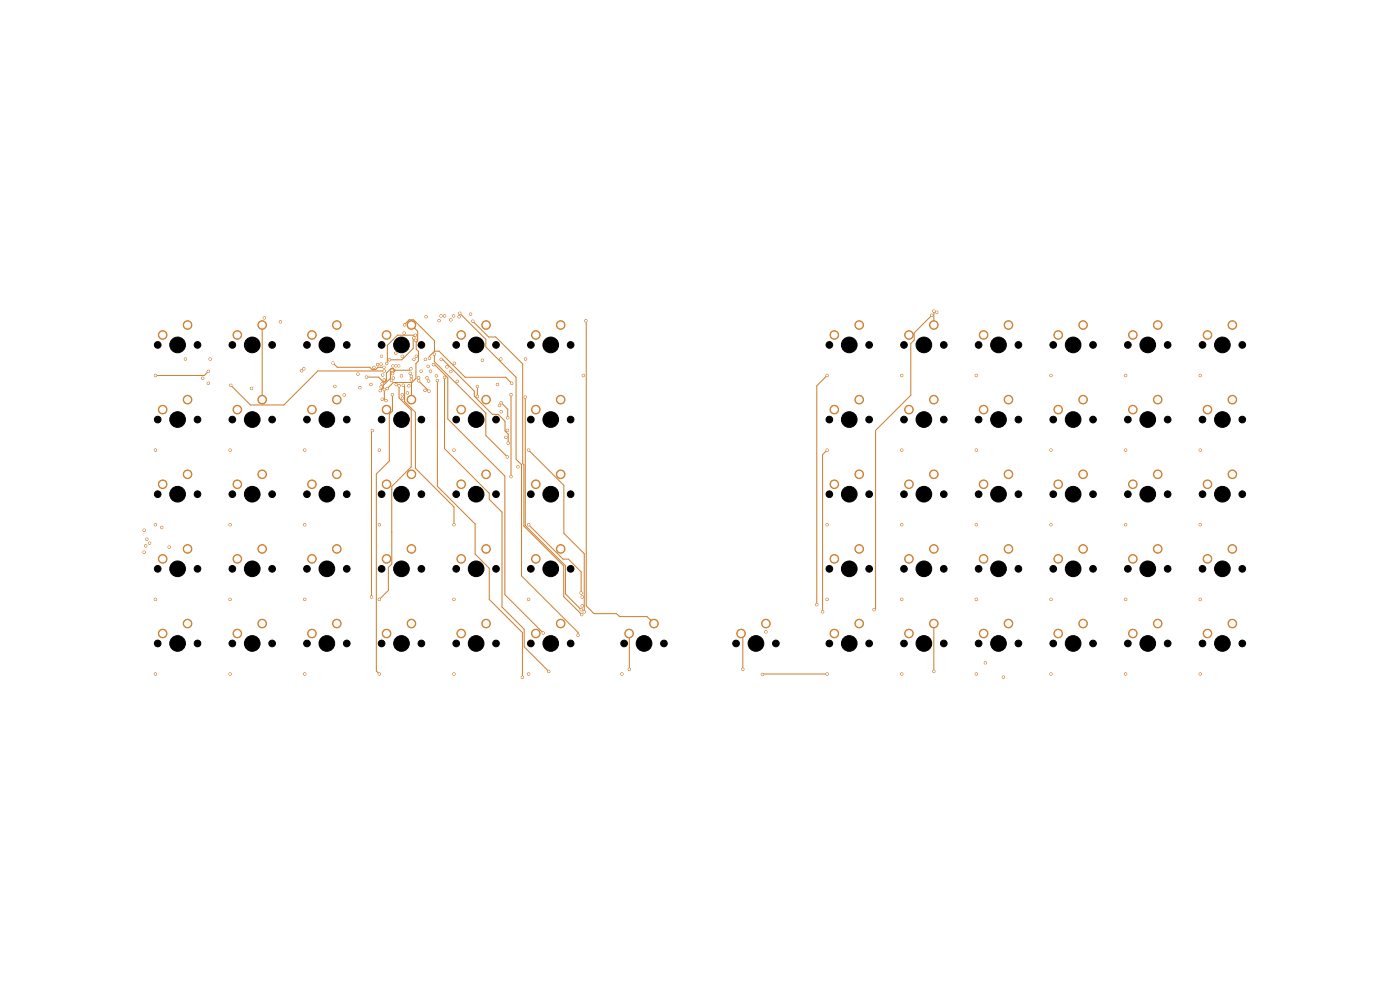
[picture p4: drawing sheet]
<svg xmlns="http://www.w3.org/2000/svg" width="297mm" height="210mm" viewBox="0 0 297 210" stroke-linecap="round" stroke-linejoin="round" font-family="sans-serif">
<g fill="#ce7d2c" stroke="#ce7d2c" stroke-width=".21">
<circle cx="261.4" cy="116.4" r=".91"/>
<circle cx="256.2" cy="118.6" r=".91"/>
<circle cx="87.3" cy="100.6" r=".91"/>
<circle cx="82" cy="102.7" r=".91"/>
<circle cx="261.4" cy="84.8" r=".91"/>
<circle cx="256.2" cy="86.9" r=".91"/>
<circle cx="39.8" cy="68.9" r=".91"/>
<circle cx="34.5" cy="71.1" r=".91"/>
<circle cx="39.8" cy="84.8" r=".91"/>
<circle cx="34.5" cy="86.9" r=".91"/>
<circle cx="261.4" cy="100.6" r=".91"/>
<circle cx="256.2" cy="102.7" r=".91"/>
<circle cx="71.5" cy="68.9" r=".91"/>
<circle cx="66.2" cy="71.1" r=".91"/>
<circle cx="55.6" cy="100.6" r=".91"/>
<circle cx="50.3" cy="102.7" r=".91"/>
<circle cx="87.3" cy="68.9" r=".91"/>
<circle cx="82" cy="71.1" r=".91"/>
<circle cx="87.3" cy="116.4" r=".91"/>
<circle cx="82" cy="118.6" r=".91"/>
<circle cx="118.9" cy="116.4" r=".91"/>
<circle cx="113.7" cy="118.6" r=".91"/>
<circle cx="118.9" cy="84.8" r=".91"/>
<circle cx="113.7" cy="86.9" r=".91"/>
<circle cx="213.9" cy="116.4" r=".91"/>
<circle cx="208.7" cy="118.6" r=".91"/>
<circle cx="71.5" cy="100.6" r=".91"/>
<circle cx="66.2" cy="102.7" r=".91"/>
<circle cx="245.6" cy="116.4" r=".91"/>
<circle cx="240.3" cy="118.6" r=".91"/>
<circle cx="71.5" cy="84.8" r=".91"/>
<circle cx="66.2" cy="86.9" r=".91"/>
<circle cx="39.8" cy="100.6" r=".91"/>
<circle cx="34.5" cy="102.7" r=".91"/>
<circle cx="229.8" cy="100.6" r=".91"/>
<circle cx="224.5" cy="102.7" r=".91"/>
<circle cx="229.8" cy="132.3" r=".91"/>
<circle cx="224.5" cy="134.4" r=".91"/>
<circle cx="87.3" cy="132.3" r=".91"/>
<circle cx="82" cy="134.4" r=".91"/>
<circle cx="55.6" cy="132.3" r=".91"/>
<circle cx="50.3" cy="134.4" r=".91"/>
<circle cx="87.3" cy="84.8" r=".91"/>
<circle cx="82" cy="86.9" r=".91"/>
<circle cx="245.6" cy="84.8" r=".91"/>
<circle cx="240.3" cy="86.9" r=".91"/>
<circle cx="182.3" cy="132.3" r=".91"/>
<circle cx="177" cy="134.4" r=".91"/>
<circle cx="182.3" cy="84.8" r=".91"/>
<circle cx="177" cy="86.9" r=".91"/>
<circle cx="198.1" cy="68.9" r=".91"/>
<circle cx="192.8" cy="71.1" r=".91"/>
<circle cx="198.1" cy="132.3" r=".91"/>
<circle cx="192.8" cy="134.4" r=".91"/>
<circle cx="261.4" cy="68.9" r=".91"/>
<circle cx="256.2" cy="71.1" r=".91"/>
<circle cx="118.9" cy="100.6" r=".91"/>
<circle cx="113.7" cy="102.7" r=".91"/>
<circle cx="198.1" cy="116.4" r=".91"/>
<circle cx="192.8" cy="118.6" r=".91"/>
<circle cx="103.1" cy="100.6" r=".91"/>
<circle cx="97.8" cy="102.7" r=".91"/>
<circle cx="138.7" cy="132.3" r=".91"/>
<circle cx="133.5" cy="134.4" r=".91"/>
<circle cx="39.8" cy="116.4" r=".91"/>
<circle cx="34.5" cy="118.6" r=".91"/>
<circle cx="103.1" cy="132.3" r=".91"/>
<circle cx="97.8" cy="134.4" r=".91"/>
<circle cx="213.9" cy="132.3" r=".91"/>
<circle cx="208.7" cy="134.4" r=".91"/>
<circle cx="229.8" cy="116.4" r=".91"/>
<circle cx="224.5" cy="118.6" r=".91"/>
<circle cx="55.6" cy="68.9" r=".91"/>
<circle cx="50.3" cy="71.1" r=".91"/>
<circle cx="245.6" cy="100.6" r=".91"/>
<circle cx="240.3" cy="102.7" r=".91"/>
<circle cx="55.6" cy="116.4" r=".91"/>
<circle cx="50.3" cy="118.6" r=".91"/>
<circle cx="245.6" cy="68.9" r=".91"/>
<circle cx="240.3" cy="71.1" r=".91"/>
<circle cx="229.8" cy="84.8" r=".91"/>
<circle cx="224.5" cy="86.9" r=".91"/>
<circle cx="198.1" cy="84.8" r=".91"/>
<circle cx="192.8" cy="86.9" r=".91"/>
<circle cx="245.6" cy="132.3" r=".91"/>
<circle cx="240.3" cy="134.4" r=".91"/>
<circle cx="71.5" cy="116.4" r=".91"/>
<circle cx="66.2" cy="118.6" r=".91"/>
<circle cx="118.9" cy="68.9" r=".91"/>
<circle cx="113.7" cy="71.1" r=".91"/>
<circle cx="261.4" cy="132.3" r=".91"/>
<circle cx="256.2" cy="134.4" r=".91"/>
<circle cx="118.9" cy="132.3" r=".91"/>
<circle cx="113.7" cy="134.4" r=".91"/>
<circle cx="103.1" cy="84.8" r=".91"/>
<circle cx="97.8" cy="86.9" r=".91"/>
<circle cx="55.6" cy="84.8" r=".91"/>
<circle cx="50.3" cy="86.9" r=".91"/>
<circle cx="103.1" cy="68.9" r=".91"/>
<circle cx="97.8" cy="71.1" r=".91"/>
<circle cx="182.3" cy="116.4" r=".91"/>
<circle cx="177" cy="118.6" r=".91"/>
<circle cx="39.8" cy="132.3" r=".91"/>
<circle cx="34.5" cy="134.4" r=".91"/>
<circle cx="182.3" cy="68.9" r=".91"/>
<circle cx="177" cy="71.1" r=".91"/>
<circle cx="213.9" cy="84.8" r=".91"/>
<circle cx="208.7" cy="86.9" r=".91"/>
<circle cx="71.5" cy="132.3" r=".91"/>
<circle cx="66.2" cy="134.4" r=".91"/>
<circle cx="162.5" cy="132.3" r=".91"/>
<circle cx="157.2" cy="134.4" r=".91"/>
<circle cx="182.3" cy="100.6" r=".91"/>
<circle cx="177" cy="102.7" r=".91"/>
<circle cx="103.1" cy="116.4" r=".91"/>
<circle cx="97.8" cy="118.6" r=".91"/>
<circle cx="213.9" cy="100.6" r=".91"/>
<circle cx="208.7" cy="102.7" r=".91"/>
<circle cx="229.8" cy="68.9" r=".91"/>
<circle cx="224.5" cy="71.1" r=".91"/>
<circle cx="213.9" cy="68.9" r=".91"/>
<circle cx="208.7" cy="71.1" r=".91"/>
<circle cx="198.1" cy="100.6" r=".91"/>
<circle cx="192.8" cy="102.7" r=".91"/>
<circle cx="198.7" cy="66.2" r=".25"/>
<circle cx="111.4" cy="84.2" r=".25"/>
<circle cx="99.8" cy="66.6" r=".25"/>
<circle cx="185.4" cy="129.3" r=".25"/>
<circle cx="123.3" cy="129.3" r=".25"/>
<circle cx="197.7" cy="66.9" r=".25"/>
<circle cx="82.2" cy="82.4" r=".25"/>
<circle cx="73" cy="83.8" r=".25"/>
<circle cx="81.9" cy="85" r=".25"/>
<circle cx="106.3" cy="87.4" r=".25"/>
<circle cx="81.5" cy="82.6" r=".25"/>
<circle cx="97.5" cy="66.5" r=".25"/>
<circle cx="122.6" cy="134.7" r=".25"/>
<circle cx="209" cy="140.6" r=".25"/>
<circle cx="212.9" cy="143.6" r=".25"/>
<circle cx="92.8" cy="80.7" r=".25"/>
<circle cx="110.8" cy="143.7" r=".25"/>
<circle cx="84.6" cy="77.6" r=".23"/>
<circle cx="78.8" cy="126.6" r=".25"/>
<circle cx="79" cy="91.3" r=".25"/>
<circle cx="80.9" cy="75.6" r=".23"/>
<circle cx="84" cy="77.6" r=".23"/>
<circle cx="100.3" cy="68.1" r=".25"/>
<circle cx="87.8" cy="71.7" r=".25"/>
<circle cx="82.6" cy="76.3" r=".25"/>
<circle cx="123.4" cy="130.4" r=".25"/>
<circle cx="94.3" cy="80.1" r=".25"/>
<circle cx="198.1" cy="66" r=".25"/>
<circle cx="90.4" cy="67.2" r=".25"/>
<circle cx="116.4" cy="142.4" r=".25"/>
<circle cx="198.1" cy="142.4" r=".25"/>
<circle cx="84" cy="81.6" r=".25"/>
<circle cx="88.2" cy="72.2" r=".25"/>
<circle cx="124.3" cy="68" r=".25"/>
<circle cx="81.1" cy="81.4" r=".25"/>
<circle cx="133.5" cy="142" r=".25"/>
<circle cx="115.3" cy="134.3" r=".25"/>
<circle cx="82" cy="77.1" r=".25"/>
<circle cx="88.1" cy="71.1" r=".25"/>
<circle cx="92" cy="77.4" r=".25"/>
<circle cx="162.5" cy="134" r=".25"/>
<circle cx="157.6" cy="142" r=".25"/>
<circle cx="33" cy="111.3" r=".25"/>
<circle cx="175.5" cy="111.3" r=".25"/>
<circle cx="64.6" cy="111.3" r=".25"/>
<circle cx="85.5" cy="81.7" r=".25"/>
<circle cx="96.3" cy="111.3" r=".25"/>
<circle cx="123.3" cy="125.8" r=".25"/>
<circle cx="80.5" cy="111.3" r=".25"/>
<circle cx="191.3" cy="111.3" r=".25"/>
<circle cx="48.8" cy="111.3" r=".25"/>
<circle cx="207.1" cy="111.3" r=".25"/>
<circle cx="254.6" cy="111.3" r=".25"/>
<circle cx="238.8" cy="111.3" r=".25"/>
<circle cx="112.1" cy="111.3" r=".25"/>
<circle cx="223" cy="111.3" r=".25"/>
<circle cx="238.8" cy="127.1" r=".25"/>
<circle cx="175.5" cy="127.1" r=".25"/>
<circle cx="112.1" cy="127.1" r=".25"/>
<circle cx="48.8" cy="127.1" r=".25"/>
<circle cx="84.7" cy="81.8" r=".25"/>
<circle cx="223" cy="127.1" r=".25"/>
<circle cx="33" cy="127.1" r=".25"/>
<circle cx="191.3" cy="127.1" r=".25"/>
<circle cx="96.3" cy="127.1" r=".25"/>
<circle cx="207.1" cy="127.1" r=".25"/>
<circle cx="123.5" cy="128.5" r=".25"/>
<circle cx="64.6" cy="127.1" r=".25"/>
<circle cx="254.6" cy="127.1" r=".25"/>
<circle cx="80.5" cy="127.1" r=".25"/>
<circle cx="83.3" cy="83.7" r=".25"/>
<circle cx="80.5" cy="143" r=".25"/>
<circle cx="131.9" cy="143" r=".25"/>
<circle cx="207.1" cy="143" r=".25"/>
<circle cx="175.5" cy="143" r=".25"/>
<circle cx="254.6" cy="143" r=".25"/>
<circle cx="33" cy="143" r=".25"/>
<circle cx="112.1" cy="143" r=".25"/>
<circle cx="64.6" cy="143" r=".25"/>
<circle cx="223" cy="143" r=".25"/>
<circle cx="161.7" cy="143.1" r=".25"/>
<circle cx="191.3" cy="143" r=".25"/>
<circle cx="96.3" cy="143" r=".25"/>
<circle cx="48.8" cy="143" r=".25"/>
<circle cx="238.8" cy="143" r=".25"/>
<circle cx="87.8" cy="76.2" r=".25"/>
<circle cx="83.9" cy="74.9" r=".25"/>
<circle cx="108.4" cy="101.1" r=".25"/>
<circle cx="81.1" cy="84.7" r=".25"/>
<circle cx="83.4" cy="80.2" r=".25"/>
<circle cx="106" cy="86" r=".25"/>
<circle cx="108.4" cy="83.7" r=".25"/>
<circle cx="80.1" cy="77.3" r=".25"/>
<circle cx="44.2" cy="81.3" r=".25"/>
<circle cx="70.6" cy="77" r=".23"/>
<circle cx="43" cy="80.2" r=".25"/>
<circle cx="81.5" cy="77.9" r=".23"/>
<circle cx="96.4" cy="77.1" r=".25"/>
<circle cx="64.4" cy="78.2" r=".25"/>
<circle cx="79.3" cy="77.9" r=".25"/>
<circle cx="105.5" cy="81.6" r=".25"/>
<circle cx="64" cy="78.7" r=".25"/>
<circle cx="85.2" cy="79.7" r=".25"/>
<circle cx="80.8" cy="77.2" r=".25"/>
<circle cx="90.8" cy="77.7" r=".25"/>
<circle cx="81.2" cy="79.6" r=".25"/>
<circle cx="75.9" cy="79.4" r=".25"/>
<circle cx="90.2" cy="76.2" r=".25"/>
<circle cx="30.6" cy="112.5" r=".25"/>
<circle cx="90.2" cy="82.8" r=".25"/>
<circle cx="59.5" cy="68.3" r=".25"/>
<circle cx="97.4" cy="67.2" r=".25"/>
<circle cx="71" cy="82" r=".25"/>
<circle cx="109.9" cy="99" r=".25"/>
<circle cx="76.3" cy="82.2" r=".25"/>
<circle cx="92.6" cy="79.7" r=".25"/>
<circle cx="85.3" cy="83.7" r=".25"/>
<circle cx="85.3" cy="75.6" r=".25"/>
<circle cx="90.9" cy="80.8" r=".25"/>
<circle cx="34.3" cy="111.9" r=".25"/>
<circle cx="30.9" cy="115.8" r=".25"/>
<circle cx="53.4" cy="82.4" r=".25"/>
<circle cx="111.5" cy="76.2" r=".25"/>
<circle cx="30.6" cy="117.1" r=".25"/>
<circle cx="44.6" cy="76.2" r=".25"/>
<circle cx="90.6" cy="80.2" r=".25"/>
<circle cx="78.7" cy="81.6" r=".25"/>
<circle cx="81.5" cy="80.6" r=".25"/>
<circle cx="106.2" cy="76.2" r=".25"/>
<circle cx="93.2" cy="68" r=".25"/>
<circle cx="91.3" cy="78.7" r=".25"/>
<circle cx="88.3" cy="75.6" r=".25"/>
<circle cx="39.3" cy="76.2" r=".25"/>
<circle cx="80.7" cy="82.9" r=".25"/>
<circle cx="83.2" cy="78.6" r=".25"/>
<circle cx="191.3" cy="79.7" r=".25"/>
<circle cx="254.6" cy="79.7" r=".25"/>
<circle cx="85.8" cy="68.9" r=".25"/>
<circle cx="108.5" cy="81.3" r=".25"/>
<circle cx="91.1" cy="76" r=".25"/>
<circle cx="123.5" cy="126.7" r=".25"/>
<circle cx="238.8" cy="79.7" r=".25"/>
<circle cx="207.1" cy="79.7" r=".25"/>
<circle cx="223" cy="79.7" r=".25"/>
<circle cx="173.3" cy="128.3" r=".25"/>
<circle cx="87" cy="79.2" r=".25"/>
<circle cx="175.5" cy="79.7" r=".25"/>
<circle cx="44.2" cy="78.8" r=".25"/>
<circle cx="33" cy="79.7" r=".25"/>
<circle cx="123.8" cy="79.7" r=".25"/>
<circle cx="107.7" cy="88.6" r=".25"/>
<circle cx="106.3" cy="85.4" r=".25"/>
<circle cx="88.8" cy="80.1" r=".25"/>
<circle cx="87.2" cy="78.2" r=".25"/>
<circle cx="77.7" cy="80" r=".25"/>
<circle cx="89.3" cy="78.7" r=".25"/>
<circle cx="83.3" cy="79.2" r=".25"/>
<circle cx="112.1" cy="95.5" r=".25"/>
<circle cx="254.6" cy="95.5" r=".25"/>
<circle cx="207.1" cy="95.5" r=".25"/>
<circle cx="174.5" cy="129.8" r=".25"/>
<circle cx="85.4" cy="84.5" r=".25"/>
<circle cx="33" cy="95.5" r=".25"/>
<circle cx="80.5" cy="95.5" r=".25"/>
<circle cx="223" cy="95.5" r=".25"/>
<circle cx="238.8" cy="95.5" r=".25"/>
<circle cx="123.9" cy="129.8" r=".25"/>
<circle cx="191.3" cy="95.5" r=".25"/>
<circle cx="175.5" cy="95.5" r=".25"/>
<circle cx="96.3" cy="95.5" r=".25"/>
<circle cx="48.8" cy="95.5" r=".25"/>
<circle cx="64.6" cy="95.5" r=".25"/>
<circle cx="107.8" cy="94" r=".25"/>
<circle cx="93.6" cy="76.3" r=".25"/>
<circle cx="83.3" cy="77.6" r=".23"/>
<circle cx="83.1" cy="80.7" r=".25"/>
<circle cx="80.9" cy="82.1" r=".25"/>
<circle cx="86.7" cy="81.8" r=".25"/>
<circle cx="107.6" cy="91.3" r=".25"/>
<circle cx="107.3" cy="92.8" r=".25"/>
<circle cx="86.4" cy="83.4" r=".25"/>
<circle cx="81.5" cy="78.7" r=".25"/>
<circle cx="49" cy="81.7" r=".25"/>
<circle cx="92.2" cy="75.1" r=".25"/>
<circle cx="85.7" cy="70.6" r=".25"/>
<circle cx="107.6" cy="96.9" r=".25"/>
<circle cx="87.3" cy="79.8" r=".25"/>
<circle cx="97" cy="80.9" r=".25"/>
<circle cx="88.8" cy="80.8" r=".25"/>
<circle cx="91" cy="83" r=".25"/>
<circle cx="102.3" cy="76.4" r=".25"/>
<circle cx="87.3" cy="80.6" r=".25"/>
<circle cx="101.3" cy="82" r=".25"/>
<circle cx="101.3" cy="84.1" r=".25"/>
<circle cx="93.6" cy="67" r=".25"/>
<circle cx="94.8" cy="77.8" r=".25"/>
<circle cx="31.7" cy="115.2" r=".25"/>
<circle cx="94.3" cy="67" r=".25"/>
<circle cx="56.1" cy="67.4" r=".25"/>
<circle cx="35.9" cy="116.1" r=".25"/>
<circle cx="96.2" cy="67" r=".25"/>
<circle cx="31.2" cy="114.4" r=".25"/>
<circle cx="95.6" cy="67.9" r=".25"/>
<circle cx="95.6" cy="78.8" r=".25"/>
</g>
<g fill="none" stroke="#ce7d2c" stroke-width=".21">
<path d="M44.2 78.8l-.9 .9h-10.3M55.6 68.9v15.9M70.6 77l1 .9h6.8l.5 .5h.8l.5-.5h1.3M81.5 78.7h-14.1l-7.2 7.2h-7.1l-4.1-4.2M83.2 78.6l-.4 .3v1.3l-1.5 1.6v.4l-.6 .7M83.8 78.5l-.4-.4h-.4l-1 1.1v1.5l-.3 .3h-.3l-1.1-1h-2.6M83.8 78.5v.2l-.5 .5M85.8 68.9l1-1.1h.9l4.5 4.5v2.2M87.2 78.2l-.3 .3h-3.1M87.3 68.9l1.3 1.4v2.1l-.3 .3v1.3l.5 .5v2.1l-.6 .5v3.2l-.8 .8h-3.9l-1.3 1.3M87.8 71.7l-.1 .1v2.1l-2.5 2.4h-2.6M88.1 71.1h-3.8l-2.1 2.2v3.7l-.2 .1"/>
<path d="M88.1 71.1h.1M92 77.4h.2l2.8 2.7v8.8l12.1 12.1v25.1l8.2 8.2M92.2 75.1v1.6l10.9 10.9v4.8l4.5 4.5M92.2 74.5h.9l5.6 5.5h8.6l1.2 1.3M92.2 74.5l-1.1 1.1v.4M93.6 76.3h.3l6.7 6.7v1.1l3.9 3.8h1.2l1.4 1.5v2l.7 .7v1.9M97.5 66.5l5.6 5.5v1.6l6.4 6.4v17.4l1.1 1.2v23.6l12 12v.5M100.3 68.1l3.4 3.4h1.5l5.7 5.7v21.1l.2 .3v13l8.5 8.5v6.5l3.8 3.8M124.3 68l.1 .2M124.4 68.1v60.4l1.6 1.7h4.8l.6 .6h5.9l1.4 1.5M175.5 79.7l-2.2 2.1v46.5M197.7 66.9l-3.8 3.7v1.6l-.7 .7v10.9l-7.4 7.5v37.7l-.4 .3"/>
<path d="M198.1 66v2.9M198.1 68.9h.1M213.9 68.9h.1M79 91.3l-.2 .2v35.1M81.5 82.6v2l.4 .4M83.3 83.7v3.5l-.7 .7v9.9l-2.8 2.7v41.8l.7 .7M84.7 81.8v2.6l2.5 2.6v12l-4.1 4.2v16.5l-.7 .7v4.8l-1.9 1.9M85.5 81.7l.3 .3v3.2l2.3 2.3v11.8l8.2 8.2v3.8M87.3 81.1v3.7M88.8 80.8h.1M88.8 80.8l2.2 2.2M92.8 80.7v22.4l8 8.1v6.3l3 3v6.7l7 7v9.5"/>
<path d="M94.3 80.1v15.1l9.5 9.4v1.3l2.7 2.7v20.2l4.7 4.7v3.7l5.2 5.2M101.3 82v2.1M106.3 85.4l1.4 1.4v1.8M108.4 83.7v17.4M111.4 84.2v27.3l8.6 8.5v6l3.3 3.3M112.1 95.5l7.5 7.5v10.1l4.3 4.4v12.3M175.5 95.5l-1 .9v33.4M83.1 112.9h.1M83.1 103.8h.1M112.1 111.3l7.3 7.3h1.2l2.7 2.7v4.5M133.5 134.4v7.6M157.4 134.6l-.2-.2 .4 .4v7.2"/>
<path d="M198.1 132.3v10.1M175.5 143l-13.8 .1"/>
</g>
<g fill="#fff" stroke="#fff" stroke-width=".21">
<circle cx="198.7" cy="66.2" r=".12"/>
<circle cx="111.4" cy="84.2" r=".12"/>
<circle cx="99.8" cy="66.6" r=".12"/>
<circle cx="185.4" cy="129.3" r=".12"/>
<circle cx="123.3" cy="129.3" r=".12"/>
<circle cx="197.7" cy="66.9" r=".12"/>
<circle cx="82.2" cy="82.4" r=".12"/>
<circle cx="73" cy="83.8" r=".12"/>
<circle cx="81.9" cy="85" r=".12"/>
<circle cx="106.3" cy="87.4" r=".12"/>
<circle cx="81.5" cy="82.6" r=".12"/>
<circle cx="97.5" cy="66.5" r=".12"/>
<circle cx="122.6" cy="134.7" r=".12"/>
<circle cx="209" cy="140.6" r=".12"/>
<circle cx="212.9" cy="143.6" r=".12"/>
<circle cx="92.8" cy="80.7" r=".12"/>
<circle cx="110.8" cy="143.7" r=".12"/>
<circle cx="84.6" cy="77.6" r=".12"/>
<circle cx="78.8" cy="126.6" r=".12"/>
<circle cx="79" cy="91.3" r=".12"/>
<circle cx="80.9" cy="75.6" r=".12"/>
<circle cx="84" cy="77.6" r=".12"/>
<circle cx="100.3" cy="68.1" r=".12"/>
<circle cx="87.8" cy="71.7" r=".12"/>
<circle cx="82.6" cy="76.3" r=".12"/>
<circle cx="123.4" cy="130.4" r=".12"/>
<circle cx="94.3" cy="80.1" r=".12"/>
<circle cx="198.1" cy="66" r=".12"/>
<circle cx="90.4" cy="67.2" r=".12"/>
<circle cx="116.4" cy="142.4" r=".12"/>
<circle cx="198.1" cy="142.4" r=".12"/>
<circle cx="84" cy="81.6" r=".12"/>
<circle cx="88.2" cy="72.2" r=".12"/>
<circle cx="124.3" cy="68" r=".12"/>
<circle cx="81.1" cy="81.4" r=".12"/>
<circle cx="133.5" cy="142" r=".12"/>
<circle cx="115.3" cy="134.3" r=".12"/>
<circle cx="82" cy="77.1" r=".12"/>
<circle cx="88.1" cy="71.1" r=".12"/>
<circle cx="92" cy="77.4" r=".12"/>
<circle cx="162.5" cy="134" r=".12"/>
<circle cx="157.6" cy="142" r=".12"/>
<circle cx="33" cy="111.3" r=".12"/>
<circle cx="175.5" cy="111.3" r=".12"/>
<circle cx="64.6" cy="111.3" r=".12"/>
<circle cx="85.5" cy="81.7" r=".12"/>
<circle cx="96.3" cy="111.3" r=".12"/>
<circle cx="123.3" cy="125.8" r=".12"/>
<circle cx="80.5" cy="111.3" r=".12"/>
<circle cx="191.3" cy="111.3" r=".12"/>
<circle cx="48.8" cy="111.3" r=".12"/>
<circle cx="207.1" cy="111.3" r=".12"/>
<circle cx="254.6" cy="111.3" r=".12"/>
<circle cx="238.8" cy="111.3" r=".12"/>
<circle cx="112.1" cy="111.3" r=".12"/>
<circle cx="223" cy="111.3" r=".12"/>
<circle cx="238.8" cy="127.1" r=".12"/>
<circle cx="175.5" cy="127.1" r=".12"/>
<circle cx="112.1" cy="127.1" r=".12"/>
<circle cx="48.8" cy="127.1" r=".12"/>
<circle cx="84.7" cy="81.8" r=".12"/>
<circle cx="223" cy="127.1" r=".12"/>
<circle cx="33" cy="127.1" r=".12"/>
<circle cx="191.3" cy="127.1" r=".12"/>
<circle cx="96.3" cy="127.1" r=".12"/>
<circle cx="207.1" cy="127.1" r=".12"/>
<circle cx="123.5" cy="128.5" r=".12"/>
<circle cx="64.6" cy="127.1" r=".12"/>
<circle cx="254.6" cy="127.1" r=".12"/>
<circle cx="80.5" cy="127.1" r=".12"/>
<circle cx="83.3" cy="83.7" r=".12"/>
<circle cx="80.5" cy="143" r=".12"/>
<circle cx="131.9" cy="143" r=".12"/>
<circle cx="207.1" cy="143" r=".12"/>
<circle cx="175.5" cy="143" r=".12"/>
<circle cx="254.6" cy="143" r=".12"/>
<circle cx="33" cy="143" r=".12"/>
<circle cx="112.1" cy="143" r=".12"/>
<circle cx="64.6" cy="143" r=".12"/>
<circle cx="223" cy="143" r=".12"/>
<circle cx="161.7" cy="143.1" r=".12"/>
<circle cx="191.3" cy="143" r=".12"/>
<circle cx="96.3" cy="143" r=".12"/>
<circle cx="48.8" cy="143" r=".12"/>
<circle cx="238.8" cy="143" r=".12"/>
<circle cx="87.8" cy="76.2" r=".12"/>
<circle cx="83.9" cy="74.9" r=".12"/>
<circle cx="108.4" cy="101.1" r=".12"/>
<circle cx="81.1" cy="84.7" r=".12"/>
<circle cx="83.4" cy="80.2" r=".12"/>
<circle cx="106" cy="86" r=".12"/>
<circle cx="108.4" cy="83.7" r=".12"/>
<circle cx="80.1" cy="77.3" r=".12"/>
<circle cx="44.2" cy="81.3" r=".12"/>
<circle cx="70.6" cy="77" r=".12"/>
<circle cx="43" cy="80.2" r=".12"/>
<circle cx="81.5" cy="77.9" r=".12"/>
<circle cx="96.4" cy="77.1" r=".12"/>
<circle cx="64.4" cy="78.2" r=".12"/>
<circle cx="79.3" cy="77.9" r=".12"/>
<circle cx="105.5" cy="81.6" r=".12"/>
<circle cx="64" cy="78.7" r=".12"/>
<circle cx="85.2" cy="79.7" r=".12"/>
<circle cx="80.8" cy="77.2" r=".12"/>
<circle cx="90.8" cy="77.7" r=".12"/>
<circle cx="81.2" cy="79.6" r=".12"/>
<circle cx="75.9" cy="79.4" r=".12"/>
<circle cx="90.2" cy="76.2" r=".12"/>
<circle cx="30.6" cy="112.5" r=".12"/>
<circle cx="90.2" cy="82.8" r=".12"/>
<circle cx="59.5" cy="68.3" r=".12"/>
<circle cx="97.4" cy="67.2" r=".12"/>
<circle cx="71" cy="82" r=".12"/>
<circle cx="109.9" cy="99" r=".12"/>
<circle cx="76.3" cy="82.2" r=".12"/>
<circle cx="92.6" cy="79.7" r=".12"/>
<circle cx="85.3" cy="83.7" r=".12"/>
<circle cx="85.3" cy="75.6" r=".12"/>
<circle cx="90.9" cy="80.8" r=".12"/>
<circle cx="34.3" cy="111.9" r=".12"/>
<circle cx="30.9" cy="115.8" r=".12"/>
<circle cx="53.4" cy="82.4" r=".12"/>
<circle cx="111.5" cy="76.2" r=".12"/>
<circle cx="30.6" cy="117.1" r=".12"/>
<circle cx="44.6" cy="76.2" r=".12"/>
<circle cx="90.6" cy="80.2" r=".12"/>
<circle cx="78.7" cy="81.6" r=".12"/>
<circle cx="81.5" cy="80.6" r=".12"/>
<circle cx="106.2" cy="76.2" r=".12"/>
<circle cx="93.2" cy="68" r=".12"/>
<circle cx="91.3" cy="78.7" r=".12"/>
<circle cx="88.3" cy="75.6" r=".12"/>
<circle cx="39.3" cy="76.2" r=".12"/>
<circle cx="80.7" cy="82.9" r=".12"/>
<circle cx="83.2" cy="78.6" r=".12"/>
<circle cx="191.3" cy="79.7" r=".12"/>
<circle cx="254.6" cy="79.7" r=".12"/>
<circle cx="85.8" cy="68.9" r=".12"/>
<circle cx="108.5" cy="81.3" r=".12"/>
<circle cx="91.1" cy="76" r=".12"/>
<circle cx="123.5" cy="126.7" r=".12"/>
<circle cx="238.8" cy="79.7" r=".12"/>
<circle cx="207.1" cy="79.7" r=".12"/>
<circle cx="223" cy="79.7" r=".12"/>
<circle cx="173.3" cy="128.3" r=".12"/>
<circle cx="87" cy="79.2" r=".12"/>
<circle cx="175.5" cy="79.7" r=".12"/>
<circle cx="44.2" cy="78.8" r=".12"/>
<circle cx="33" cy="79.7" r=".12"/>
<circle cx="123.8" cy="79.7" r=".12"/>
<circle cx="107.7" cy="88.6" r=".12"/>
<circle cx="106.3" cy="85.4" r=".12"/>
<circle cx="88.8" cy="80.1" r=".12"/>
<circle cx="87.2" cy="78.2" r=".12"/>
<circle cx="77.7" cy="80" r=".12"/>
<circle cx="89.3" cy="78.7" r=".12"/>
<circle cx="83.3" cy="79.2" r=".12"/>
<circle cx="112.1" cy="95.5" r=".12"/>
<circle cx="254.6" cy="95.5" r=".12"/>
<circle cx="207.1" cy="95.5" r=".12"/>
<circle cx="174.5" cy="129.8" r=".12"/>
<circle cx="85.4" cy="84.5" r=".12"/>
<circle cx="33" cy="95.5" r=".12"/>
<circle cx="80.5" cy="95.5" r=".12"/>
<circle cx="223" cy="95.5" r=".12"/>
<circle cx="238.8" cy="95.5" r=".12"/>
<circle cx="123.9" cy="129.8" r=".12"/>
<circle cx="191.3" cy="95.5" r=".12"/>
<circle cx="175.5" cy="95.5" r=".12"/>
<circle cx="96.3" cy="95.5" r=".12"/>
<circle cx="48.8" cy="95.5" r=".12"/>
<circle cx="64.6" cy="95.5" r=".12"/>
<circle cx="107.8" cy="94" r=".12"/>
<circle cx="93.6" cy="76.3" r=".12"/>
<circle cx="83.3" cy="77.6" r=".12"/>
<circle cx="83.1" cy="80.7" r=".12"/>
<circle cx="80.9" cy="82.1" r=".12"/>
<circle cx="86.7" cy="81.8" r=".12"/>
<circle cx="107.6" cy="91.3" r=".12"/>
<circle cx="107.3" cy="92.8" r=".12"/>
<circle cx="86.4" cy="83.4" r=".12"/>
<circle cx="81.5" cy="78.7" r=".12"/>
<circle cx="49" cy="81.7" r=".12"/>
<circle cx="92.2" cy="75.1" r=".12"/>
<circle cx="85.7" cy="70.6" r=".12"/>
<circle cx="107.6" cy="96.9" r=".12"/>
<circle cx="87.3" cy="79.8" r=".12"/>
<circle cx="97" cy="80.9" r=".12"/>
<circle cx="88.8" cy="80.8" r=".12"/>
<circle cx="91" cy="83" r=".12"/>
<circle cx="102.3" cy="76.4" r=".12"/>
<circle cx="87.3" cy="80.6" r=".12"/>
<circle cx="101.3" cy="82" r=".12"/>
<circle cx="101.3" cy="84.1" r=".12"/>
<circle cx="93.6" cy="67" r=".12"/>
<circle cx="94.8" cy="77.8" r=".12"/>
<circle cx="31.7" cy="115.2" r=".12"/>
<circle cx="94.3" cy="67" r=".12"/>
<circle cx="56.1" cy="67.4" r=".12"/>
<circle cx="35.9" cy="116.1" r=".12"/>
<circle cx="96.2" cy="67" r=".12"/>
<circle cx="31.2" cy="114.4" r=".12"/>
<circle cx="95.6" cy="67.9" r=".12"/>
<circle cx="95.6" cy="78.8" r=".12"/>
<circle cx="261.4" cy="116.4" r=".62"/>
<circle cx="256.2" cy="118.6" r=".62"/>
<circle cx="87.3" cy="100.6" r=".62"/>
<circle cx="82" cy="102.7" r=".62"/>
<circle cx="261.4" cy="84.8" r=".62"/>
<circle cx="256.2" cy="86.9" r=".62"/>
<circle cx="39.8" cy="68.9" r=".62"/>
<circle cx="34.5" cy="71.1" r=".62"/>
<circle cx="39.8" cy="84.8" r=".62"/>
<circle cx="34.5" cy="86.9" r=".62"/>
<circle cx="261.4" cy="100.6" r=".62"/>
<circle cx="256.2" cy="102.7" r=".62"/>
<circle cx="71.5" cy="68.9" r=".62"/>
<circle cx="66.2" cy="71.1" r=".62"/>
<circle cx="55.6" cy="100.6" r=".62"/>
<circle cx="50.3" cy="102.7" r=".62"/>
<circle cx="87.3" cy="68.9" r=".62"/>
<circle cx="82" cy="71.1" r=".62"/>
<circle cx="87.3" cy="116.4" r=".62"/>
<circle cx="82" cy="118.6" r=".62"/>
<circle cx="118.9" cy="116.4" r=".62"/>
<circle cx="113.7" cy="118.6" r=".62"/>
<circle cx="118.9" cy="84.8" r=".62"/>
<circle cx="113.7" cy="86.9" r=".62"/>
<circle cx="213.9" cy="116.4" r=".62"/>
<circle cx="208.7" cy="118.6" r=".62"/>
<circle cx="71.5" cy="100.6" r=".62"/>
<circle cx="66.2" cy="102.7" r=".62"/>
<circle cx="245.6" cy="116.4" r=".62"/>
<circle cx="240.3" cy="118.6" r=".62"/>
<circle cx="71.5" cy="84.8" r=".62"/>
<circle cx="66.2" cy="86.9" r=".62"/>
<circle cx="39.8" cy="100.6" r=".62"/>
<circle cx="34.5" cy="102.7" r=".62"/>
<circle cx="229.8" cy="100.6" r=".62"/>
<circle cx="224.5" cy="102.7" r=".62"/>
<circle cx="229.8" cy="132.3" r=".62"/>
<circle cx="224.5" cy="134.4" r=".62"/>
<circle cx="87.3" cy="132.3" r=".62"/>
<circle cx="82" cy="134.4" r=".62"/>
<circle cx="55.6" cy="132.3" r=".62"/>
<circle cx="50.3" cy="134.4" r=".62"/>
<circle cx="87.3" cy="84.8" r=".62"/>
<circle cx="82" cy="86.9" r=".62"/>
<circle cx="245.6" cy="84.8" r=".62"/>
<circle cx="240.3" cy="86.9" r=".62"/>
<circle cx="182.3" cy="132.3" r=".62"/>
<circle cx="177" cy="134.4" r=".62"/>
<circle cx="182.3" cy="84.8" r=".62"/>
<circle cx="177" cy="86.9" r=".62"/>
<circle cx="198.1" cy="68.9" r=".62"/>
<circle cx="192.8" cy="71.1" r=".62"/>
<circle cx="198.1" cy="132.3" r=".62"/>
<circle cx="192.8" cy="134.4" r=".62"/>
<circle cx="261.4" cy="68.9" r=".62"/>
<circle cx="256.2" cy="71.1" r=".62"/>
<circle cx="118.9" cy="100.6" r=".62"/>
<circle cx="113.7" cy="102.7" r=".62"/>
<circle cx="198.1" cy="116.4" r=".62"/>
<circle cx="192.8" cy="118.6" r=".62"/>
<circle cx="103.1" cy="100.6" r=".62"/>
<circle cx="97.8" cy="102.7" r=".62"/>
<circle cx="138.7" cy="132.3" r=".62"/>
<circle cx="133.5" cy="134.4" r=".62"/>
<circle cx="39.8" cy="116.4" r=".62"/>
<circle cx="34.5" cy="118.6" r=".62"/>
<circle cx="103.1" cy="132.3" r=".62"/>
<circle cx="97.8" cy="134.4" r=".62"/>
<circle cx="213.9" cy="132.3" r=".62"/>
<circle cx="208.7" cy="134.4" r=".62"/>
<circle cx="229.8" cy="116.4" r=".62"/>
<circle cx="224.5" cy="118.6" r=".62"/>
<circle cx="55.6" cy="68.9" r=".62"/>
<circle cx="50.3" cy="71.1" r=".62"/>
<circle cx="245.6" cy="100.6" r=".62"/>
<circle cx="240.3" cy="102.7" r=".62"/>
<circle cx="55.6" cy="116.4" r=".62"/>
<circle cx="50.3" cy="118.6" r=".62"/>
<circle cx="245.6" cy="68.9" r=".62"/>
<circle cx="240.3" cy="71.1" r=".62"/>
<circle cx="229.8" cy="84.8" r=".62"/>
<circle cx="224.5" cy="86.9" r=".62"/>
<circle cx="198.1" cy="84.8" r=".62"/>
<circle cx="192.8" cy="86.9" r=".62"/>
<circle cx="245.6" cy="132.3" r=".62"/>
<circle cx="240.3" cy="134.4" r=".62"/>
<circle cx="71.5" cy="116.4" r=".62"/>
<circle cx="66.2" cy="118.6" r=".62"/>
<circle cx="118.9" cy="68.9" r=".62"/>
<circle cx="113.7" cy="71.1" r=".62"/>
<circle cx="261.4" cy="132.3" r=".62"/>
<circle cx="256.2" cy="134.4" r=".62"/>
<circle cx="118.9" cy="132.3" r=".62"/>
<circle cx="113.7" cy="134.4" r=".62"/>
<circle cx="103.1" cy="84.8" r=".62"/>
<circle cx="97.8" cy="86.9" r=".62"/>
<circle cx="55.6" cy="84.8" r=".62"/>
<circle cx="50.3" cy="86.9" r=".62"/>
<circle cx="103.1" cy="68.9" r=".62"/>
<circle cx="97.8" cy="71.1" r=".62"/>
<circle cx="182.3" cy="116.4" r=".62"/>
<circle cx="177" cy="118.6" r=".62"/>
<circle cx="39.8" cy="132.3" r=".62"/>
<circle cx="34.5" cy="134.4" r=".62"/>
<circle cx="182.3" cy="68.9" r=".62"/>
<circle cx="177" cy="71.1" r=".62"/>
<circle cx="213.9" cy="84.8" r=".62"/>
<circle cx="208.7" cy="86.9" r=".62"/>
<circle cx="71.5" cy="132.3" r=".62"/>
<circle cx="66.2" cy="134.4" r=".62"/>
<circle cx="162.5" cy="132.3" r=".62"/>
<circle cx="157.2" cy="134.4" r=".62"/>
<circle cx="182.3" cy="100.6" r=".62"/>
<circle cx="177" cy="102.7" r=".62"/>
<circle cx="103.1" cy="116.4" r=".62"/>
<circle cx="97.8" cy="118.6" r=".62"/>
<circle cx="213.9" cy="100.6" r=".62"/>
<circle cx="208.7" cy="102.7" r=".62"/>
<circle cx="229.8" cy="68.9" r=".62"/>
<circle cx="224.5" cy="71.1" r=".62"/>
<circle cx="213.9" cy="68.9" r=".62"/>
<circle cx="208.7" cy="71.1" r=".62"/>
<circle cx="198.1" cy="100.6" r=".62"/>
<circle cx="192.8" cy="102.7" r=".62"/>
</g>
<g fill="#000" stroke="#000" stroke-width=".21">
<circle cx="33.5" cy="73.2" r=".71"/>
<circle cx="37.7" cy="73.2" r="1.66"/>
<circle cx="41.9" cy="73.2" r=".71"/>
<circle cx="49.3" cy="73.2" r=".71"/>
<circle cx="53.5" cy="73.2" r="1.66"/>
<circle cx="57.7" cy="73.2" r=".71"/>
<circle cx="65.1" cy="73.2" r=".71"/>
<circle cx="69.3" cy="73.2" r="1.66"/>
<circle cx="73.6" cy="73.2" r=".71"/>
<circle cx="81" cy="73.2" r=".71"/>
<circle cx="85.2" cy="73.2" r="1.66"/>
<circle cx="89.4" cy="73.2" r=".71"/>
<circle cx="96.8" cy="73.2" r=".71"/>
<circle cx="101" cy="73.2" r="1.66"/>
<circle cx="105.2" cy="73.2" r=".71"/>
<circle cx="112.6" cy="73.2" r=".71"/>
<circle cx="116.8" cy="73.2" r="1.66"/>
<circle cx="121.1" cy="73.2" r=".71"/>
<circle cx="175.9" cy="73.2" r=".71"/>
<circle cx="180.2" cy="73.2" r="1.66"/>
<circle cx="184.4" cy="73.2" r=".71"/>
<circle cx="191.8" cy="73.2" r=".71"/>
<circle cx="196" cy="73.2" r="1.66"/>
<circle cx="200.2" cy="73.2" r=".71"/>
<circle cx="207.6" cy="73.2" r=".71"/>
<circle cx="211.8" cy="73.2" r="1.66"/>
<circle cx="216.1" cy="73.2" r=".71"/>
<circle cx="223.4" cy="73.2" r=".71"/>
<circle cx="227.7" cy="73.2" r="1.66"/>
<circle cx="231.9" cy="73.2" r=".71"/>
<circle cx="239.3" cy="73.2" r=".71"/>
<circle cx="243.5" cy="73.2" r="1.66"/>
<circle cx="247.7" cy="73.2" r=".71"/>
<circle cx="255.1" cy="73.2" r=".71"/>
<circle cx="259.3" cy="73.2" r="1.66"/>
<circle cx="263.5" cy="73.2" r=".71"/>
<circle cx="33.5" cy="89" r=".71"/>
<circle cx="37.7" cy="89" r="1.66"/>
<circle cx="41.9" cy="89" r=".71"/>
<circle cx="49.3" cy="89" r=".71"/>
<circle cx="53.5" cy="89" r="1.66"/>
<circle cx="57.7" cy="89" r=".71"/>
<circle cx="65.1" cy="89" r=".71"/>
<circle cx="69.3" cy="89" r="1.66"/>
<circle cx="73.6" cy="89" r=".71"/>
<circle cx="81" cy="89" r=".71"/>
<circle cx="85.2" cy="89" r="1.66"/>
<circle cx="89.4" cy="89" r=".71"/>
<circle cx="96.8" cy="89" r=".71"/>
<circle cx="101" cy="89" r="1.66"/>
<circle cx="105.2" cy="89" r=".71"/>
<circle cx="112.6" cy="89" r=".71"/>
<circle cx="116.8" cy="89" r="1.66"/>
<circle cx="121.1" cy="89" r=".71"/>
<circle cx="175.9" cy="89" r=".71"/>
<circle cx="180.2" cy="89" r="1.66"/>
<circle cx="184.4" cy="89" r=".71"/>
<circle cx="191.8" cy="89" r=".71"/>
<circle cx="196" cy="89" r="1.66"/>
<circle cx="200.2" cy="89" r=".71"/>
<circle cx="207.6" cy="89" r=".71"/>
<circle cx="211.8" cy="89" r="1.66"/>
<circle cx="216.1" cy="89" r=".71"/>
<circle cx="223.4" cy="89" r=".71"/>
<circle cx="227.7" cy="89" r="1.66"/>
<circle cx="231.9" cy="89" r=".71"/>
<circle cx="239.3" cy="89" r=".71"/>
<circle cx="243.5" cy="89" r="1.66"/>
<circle cx="247.7" cy="89" r=".71"/>
<circle cx="255.1" cy="89" r=".71"/>
<circle cx="259.3" cy="89" r="1.66"/>
<circle cx="263.5" cy="89" r=".71"/>
<circle cx="33.5" cy="104.8" r=".71"/>
<circle cx="37.7" cy="104.8" r="1.66"/>
<circle cx="41.9" cy="104.8" r=".71"/>
<circle cx="49.3" cy="104.8" r=".71"/>
<circle cx="53.5" cy="104.8" r="1.66"/>
<circle cx="57.7" cy="104.8" r=".71"/>
<circle cx="65.1" cy="104.8" r=".71"/>
<circle cx="69.3" cy="104.8" r="1.66"/>
<circle cx="73.6" cy="104.8" r=".71"/>
<circle cx="81" cy="104.8" r=".71"/>
<circle cx="85.2" cy="104.8" r="1.66"/>
<circle cx="89.4" cy="104.8" r=".71"/>
<circle cx="96.8" cy="104.8" r=".71"/>
<circle cx="101" cy="104.8" r="1.66"/>
<circle cx="105.2" cy="104.8" r=".71"/>
<circle cx="112.6" cy="104.8" r=".71"/>
<circle cx="116.8" cy="104.8" r="1.66"/>
<circle cx="121.1" cy="104.8" r=".71"/>
<circle cx="175.9" cy="104.8" r=".71"/>
<circle cx="180.2" cy="104.8" r="1.66"/>
<circle cx="184.4" cy="104.8" r=".71"/>
<circle cx="191.8" cy="104.8" r=".71"/>
<circle cx="196" cy="104.8" r="1.66"/>
<circle cx="200.2" cy="104.8" r=".71"/>
<circle cx="207.6" cy="104.8" r=".71"/>
<circle cx="211.8" cy="104.8" r="1.66"/>
<circle cx="216.1" cy="104.8" r=".71"/>
<circle cx="223.4" cy="104.8" r=".71"/>
<circle cx="227.7" cy="104.8" r="1.66"/>
<circle cx="231.9" cy="104.8" r=".71"/>
<circle cx="239.3" cy="104.8" r=".71"/>
<circle cx="243.5" cy="104.8" r="1.66"/>
<circle cx="247.7" cy="104.8" r=".71"/>
<circle cx="255.1" cy="104.8" r=".71"/>
<circle cx="259.3" cy="104.8" r="1.66"/>
<circle cx="263.5" cy="104.8" r=".71"/>
<circle cx="33.5" cy="136.5" r=".71"/>
<circle cx="33.5" cy="120.7" r=".71"/>
<circle cx="37.7" cy="120.7" r="1.66"/>
<circle cx="37.7" cy="136.5" r="1.66"/>
<circle cx="41.9" cy="136.5" r=".71"/>
<circle cx="41.9" cy="120.7" r=".71"/>
<circle cx="49.3" cy="136.5" r=".71"/>
<circle cx="49.3" cy="120.7" r=".71"/>
<circle cx="53.5" cy="120.7" r="1.66"/>
<circle cx="53.5" cy="136.5" r="1.66"/>
<circle cx="57.7" cy="136.5" r=".71"/>
<circle cx="57.7" cy="120.7" r=".71"/>
<circle cx="65.1" cy="136.5" r=".71"/>
<circle cx="65.1" cy="120.7" r=".71"/>
<circle cx="69.3" cy="120.7" r="1.66"/>
<circle cx="69.3" cy="136.5" r="1.66"/>
<circle cx="73.6" cy="136.5" r=".71"/>
<circle cx="73.6" cy="120.7" r=".71"/>
<circle cx="81" cy="136.5" r=".71"/>
<circle cx="81" cy="120.7" r=".71"/>
<circle cx="85.2" cy="120.7" r="1.66"/>
<circle cx="85.2" cy="136.5" r="1.66"/>
<circle cx="89.4" cy="136.5" r=".71"/>
<circle cx="89.4" cy="120.7" r=".71"/>
<circle cx="96.8" cy="136.5" r=".71"/>
<circle cx="96.8" cy="120.7" r=".71"/>
<circle cx="101" cy="120.7" r="1.66"/>
<circle cx="101" cy="136.5" r="1.66"/>
<circle cx="105.2" cy="136.5" r=".71"/>
<circle cx="105.2" cy="120.7" r=".71"/>
<circle cx="112.6" cy="136.5" r=".71"/>
<circle cx="112.6" cy="120.7" r=".71"/>
<circle cx="116.8" cy="120.7" r="1.66"/>
<circle cx="116.8" cy="136.5" r="1.66"/>
<circle cx="121.1" cy="136.5" r=".71"/>
<circle cx="121.1" cy="120.7" r=".71"/>
<circle cx="132.4" cy="136.5" r=".71"/>
<circle cx="136.6" cy="136.5" r="1.66"/>
<circle cx="140.8" cy="136.5" r=".71"/>
<circle cx="156.2" cy="136.5" r=".71"/>
<circle cx="160.4" cy="136.5" r="1.66"/>
<circle cx="164.6" cy="136.5" r=".71"/>
<circle cx="175.9" cy="136.5" r=".71"/>
<circle cx="175.9" cy="120.7" r=".71"/>
<circle cx="180.2" cy="120.7" r="1.66"/>
<circle cx="180.2" cy="136.5" r="1.66"/>
<circle cx="184.4" cy="136.5" r=".71"/>
<circle cx="184.4" cy="120.7" r=".71"/>
<circle cx="191.8" cy="136.5" r=".71"/>
<circle cx="191.8" cy="120.7" r=".71"/>
<circle cx="196" cy="120.7" r="1.66"/>
<circle cx="196" cy="136.5" r="1.66"/>
<circle cx="200.2" cy="136.5" r=".71"/>
<circle cx="200.2" cy="120.7" r=".71"/>
<circle cx="207.6" cy="136.5" r=".71"/>
<circle cx="207.6" cy="120.7" r=".71"/>
<circle cx="211.8" cy="120.7" r="1.66"/>
<circle cx="211.8" cy="136.5" r="1.66"/>
<circle cx="216.1" cy="136.5" r=".71"/>
<circle cx="216.1" cy="120.7" r=".71"/>
<circle cx="223.4" cy="136.5" r=".71"/>
<circle cx="223.4" cy="120.7" r=".71"/>
<circle cx="227.7" cy="120.7" r="1.66"/>
<circle cx="227.7" cy="136.5" r="1.66"/>
<circle cx="231.9" cy="136.5" r=".71"/>
<circle cx="231.9" cy="120.7" r=".71"/>
<circle cx="239.3" cy="136.5" r=".71"/>
<circle cx="239.3" cy="120.7" r=".71"/>
<circle cx="243.5" cy="120.7" r="1.66"/>
<circle cx="243.5" cy="136.5" r="1.66"/>
<circle cx="247.7" cy="136.5" r=".71"/>
<circle cx="247.7" cy="120.7" r=".71"/>
<circle cx="255.1" cy="136.5" r=".71"/>
<circle cx="255.1" cy="120.7" r=".71"/>
<circle cx="259.3" cy="120.7" r="1.66"/>
<circle cx="259.3" cy="136.5" r="1.66"/>
<circle cx="263.5" cy="136.5" r=".71"/>
<circle cx="263.5" cy="120.7" r=".71"/>
</g>
</svg>
